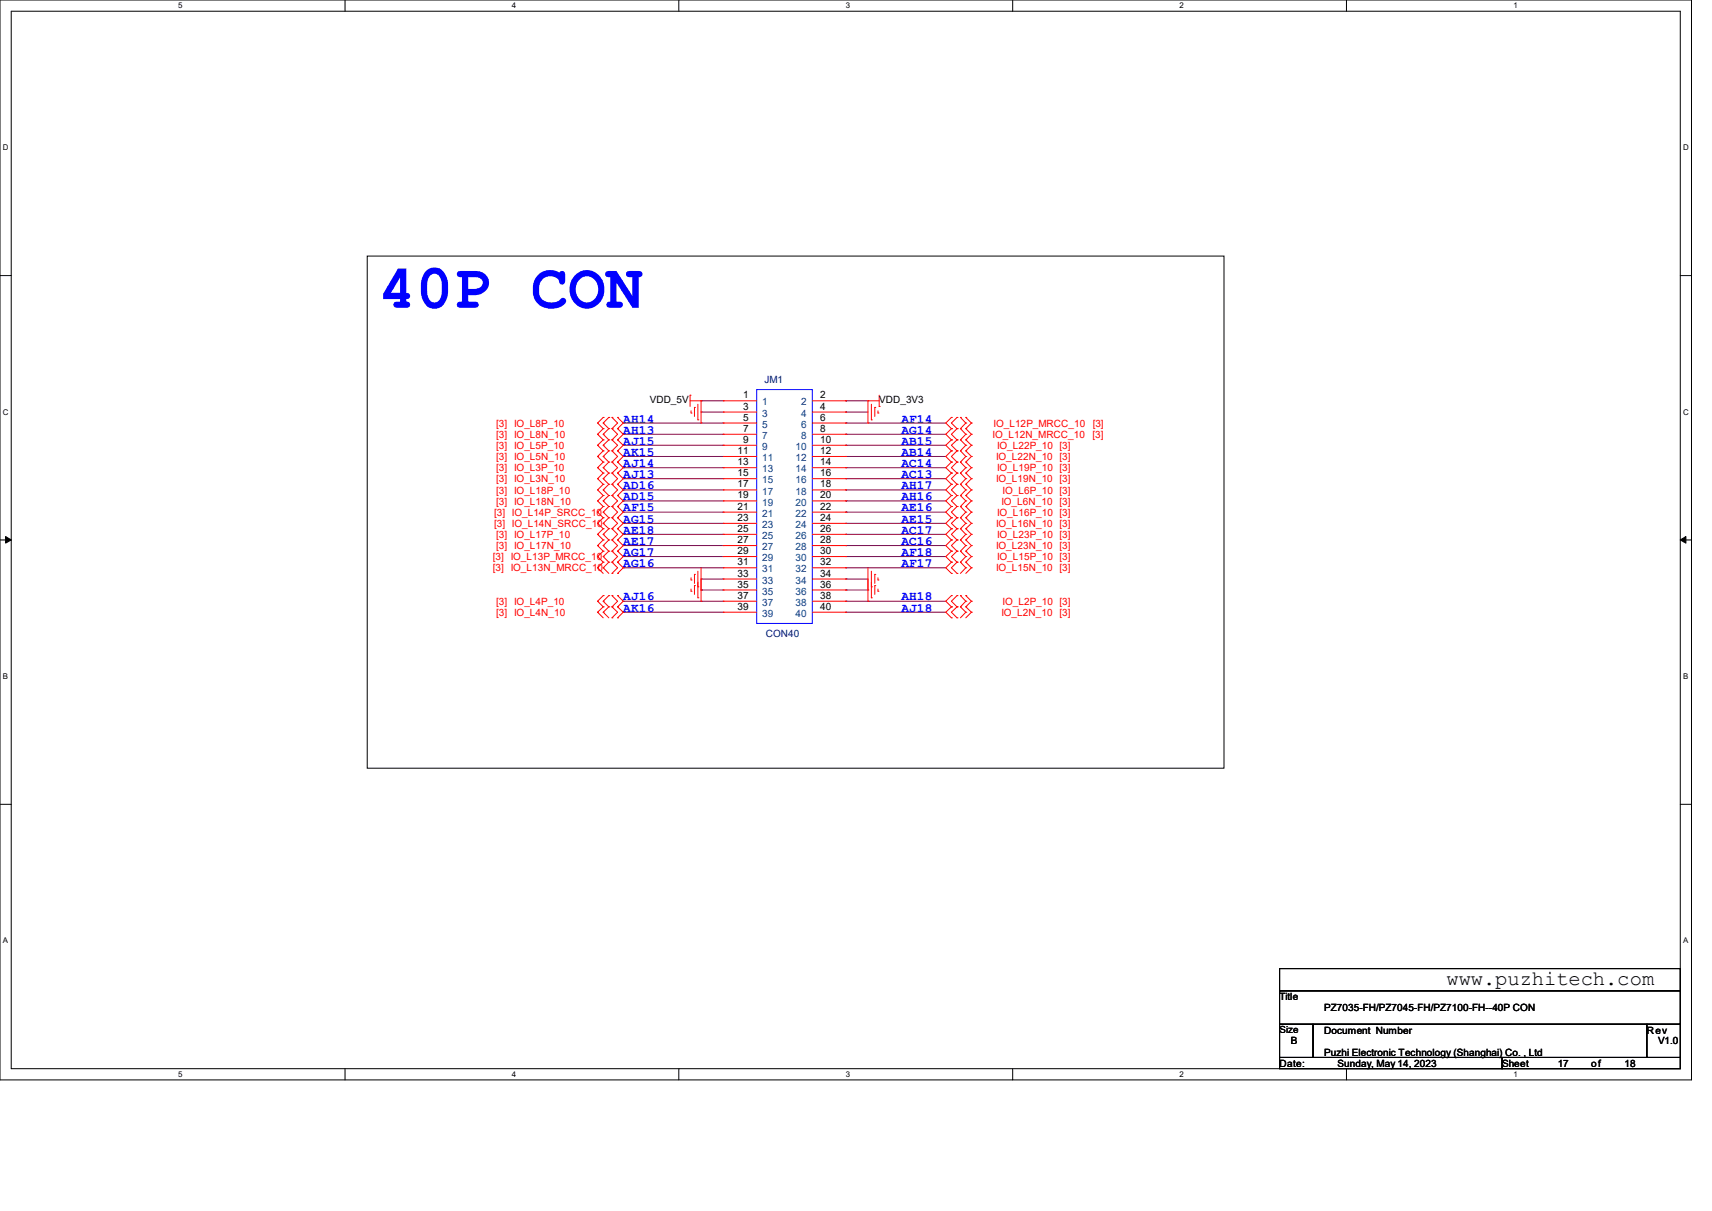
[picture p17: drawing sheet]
<svg xmlns="http://www.w3.org/2000/svg" width="297mm" height="210mm" viewBox="0 0 297 210" stroke-linecap="round" stroke-linejoin="round" font-family="sans-serif">
<defs><g id="words">
<text font-size="10.8" fill="#00f" x="65.7" y="53.4">40P CON</text>
<text font-size="3.6" x="251" y="170.8">www.puzhitech.com</text>
<g font-size="2.2" fill="#00f">
<text x="108.1" y="73.3">AH14</text>
<text x="108.1" y="75.2">AH13</text>
<text x="108.1" y="77.1">AJ15</text>
<text x="156.4" y="73.3">AF14</text>
<text x="156.4" y="75.2">AG14</text>
<text x="156.4" y="77.1">AB15</text>
<text x="108.1" y="79">AK15</text>
<text x="108.1" y="81">AJ14</text>
<text x="108.1" y="82.9">AJ13</text>
<text x="156.4" y="79">AB14</text>
<text x="156.4" y="81">AC14</text>
<text x="156.4" y="82.9">AC13</text>
<text x="108.1" y="84.8">AD16</text>
<text x="108.1" y="86.8">AD15</text>
<text x="108.1" y="88.7">AF15</text>
<text x="156.4" y="84.8">AH17</text>
<text x="156.4" y="86.8">AH16</text>
<text x="156.4" y="88.7">AE16</text>
<text x="108.1" y="90.6">AG15</text>
<text x="108.1" y="92.6">AE18</text>
<text x="108.1" y="94.5">AE17</text>
<text x="156.4" y="90.6">AE15</text>
<text x="156.4" y="92.6">AC17</text>
<text x="156.4" y="94.5">AC16</text>
<text x="108.1" y="96.4">AG17</text>
<text x="108.1" y="98.3">AG16</text>
<text x="156.4" y="96.4">AF18</text>
<text x="156.4" y="98.3">AF17</text>
<text x="108.1" y="104.1">AJ16</text>
<text x="108.1" y="106.1">AK16</text>
<text x="156.4" y="104.1">AH18</text>
<text x="156.4" y="106.1">AJ18</text>
</g>
<g font-size="1.7">
<text x="112.7" y="70">VDD_5V</text>
<text x="128.9" y="69.1">1</text>
<text x="128.9" y="71">3</text>
<text x="142.3" y="69.1">2</text>
<text x="142.3" y="71">4</text>
<text x="152.5" y="70">VDD_3V3</text>
<text x="128.9" y="72.9">5</text>
<text x="128.9" y="74.9">7</text>
<text x="128.9" y="76.8">9</text>
<text x="142.3" y="72.9">6</text>
<text x="142.3" y="74.9">8</text>
<text x="142.3" y="76.8">10</text>
<text x="128" y="78.7">11</text>
<text x="128" y="80.7">13</text>
<text x="128" y="82.6">15</text>
<text x="142.3" y="78.7">12</text>
<text x="142.3" y="80.7">14</text>
<text x="142.3" y="82.6">16</text>
<text x="128" y="84.5">17</text>
<text x="128" y="86.4">19</text>
<text x="128" y="88.4">21</text>
<text x="142.3" y="84.5">18</text>
<text x="142.3" y="86.4">20</text>
<text x="142.3" y="88.4">22</text>
<text x="128" y="90.3">23</text>
<text x="128" y="92.2">25</text>
<text x="128" y="94.2">27</text>
<text x="142.3" y="90.3">24</text>
<text x="142.3" y="92.2">26</text>
<text x="142.3" y="94.2">28</text>
<text x="128" y="96.1">29</text>
<text x="128" y="98">31</text>
<text x="128" y="100">33</text>
<text x="128" y="101.9">35</text>
<text x="142.3" y="96.1">30</text>
<text x="142.3" y="98">32</text>
<text x="142.3" y="100">34</text>
<text x="142.3" y="101.9">36</text>
<text x="128" y="103.8">37</text>
<text x="128" y="105.7">39</text>
<text x="142.3" y="103.8">38</text>
<text x="142.3" y="105.7">40</text>
<text x="222" y="173.4">Title</text>
<text x="222" y="179.2">Size</text>
<text x="229.7" y="175.3">PZ7035-FH/PZ7045-FH/PZ7100-FH--40P CON</text>
<text x="229.7" y="179.2">Document Number</text>
<text x="285.7" y="179.2">Rev</text>
<text x="222" y="185">Date:</text>
<text x="223.9" y="181.1">B</text>
<text x="229.7" y="183.1">Puzhi Electronic Technology (Shanghai) Co. , Ltd</text>
<text x="232.1" y="185">Sunday, May 14, 2023</text>
<text x="260.6" y="185">Sheet</text>
<text x="270.2" y="185">17</text>
<text x="276.1" y="185">of</text>
<text x="281.8" y="185">18</text>
<text x="287.6" y="181.1">V1.0</text>
</g>
<g font-size="1.7" fill="#004080">
<text x="132.2" y="70.3">1</text>
<text x="139" y="70.3">2</text>
<text x="132.2" y="72.3">3</text>
<text x="132.2" y="74.2">5</text>
<text x="132.2" y="76.1">7</text>
<text x="139" y="72.3">4</text>
<text x="139" y="74.2">6</text>
<text x="139" y="76.1">8</text>
<text x="132.2" y="78">9</text>
<text x="132.2" y="80">11</text>
<text x="132.2" y="81.9">13</text>
<text x="132.2" y="83.8">15</text>
<text x="138" y="78">10</text>
<text x="138" y="80">12</text>
<text x="138" y="81.9">14</text>
<text x="138" y="83.8">16</text>
<text x="132.2" y="85.8">17</text>
<text x="132.2" y="87.7">19</text>
<text x="132.2" y="89.6">21</text>
<text x="138" y="85.8">18</text>
<text x="138" y="87.7">20</text>
<text x="138" y="89.6">22</text>
<text x="132.2" y="91.6">23</text>
<text x="132.2" y="93.5">25</text>
<text x="132.2" y="95.4">27</text>
<text x="138" y="91.6">24</text>
<text x="138" y="93.5">26</text>
<text x="138" y="95.4">28</text>
<text x="132.2" y="97.3">29</text>
<text x="132.2" y="99.3">31</text>
<text x="132.2" y="101.2">33</text>
<text x="138" y="97.3">30</text>
<text x="138" y="99.3">32</text>
<text x="138" y="101.2">34</text>
<text x="132.2" y="103.1">35</text>
<text x="132.2" y="105.1">37</text>
<text x="132.2" y="107">39</text>
<text x="138" y="103.1">36</text>
<text x="138" y="105.1">38</text>
<text x="138" y="107">40</text>
</g>
<g font-size="1.7" fill="#000080">
<text x="132.6" y="66.5">JM1</text>
<text x="132.8" y="110.5">CON40</text>
</g>
<g font-size="1.7" fill="#f00">
<text x="86.1" y="74">[3] IO_L8P_10</text>
<text x="86.1" y="75.9">[3] IO_L8N_10</text>
<text x="86.1" y="77.9">[3] IO_L5P_10</text>
<text x="172.2" y="75.9">IO_L12N_MRCC_10</text>
<text x="172.4" y="74">IO_L12P_MRCC_10</text>
<text x="173" y="77.9">IO_L22P_10 [3]</text>
<text x="189.6" y="75.9">[3]</text>
<text x="189.6" y="74">[3]</text>
<text x="86.1" y="83.6">[3] IO_L3N_10</text>
<text x="86.1" y="81.7">[3] IO_L3P_10</text>
<text x="86.1" y="79.8">[3] IO_L5N_10</text>
<text x="172.8" y="79.8">IO_L22N_10 [3]</text>
<text x="172.8" y="83.6">IO_L19N_10 [3]</text>
<text x="173" y="81.7">IO_L19P_10 [3]</text>
<text x="85.7" y="89.4">[3] IO_L14P_SRCC_10</text>
<text x="86.1" y="87.5">[3] IO_L18N_10</text>
<text x="86.1" y="85.6">[3] IO_L18P_10</text>
<text x="173" y="89.4">IO_L16P_10 [3]</text>
<text x="173.7" y="87.5">IO_L6N_10 [3]</text>
<text x="173.9" y="85.6">IO_L6P_10 [3]</text>
<text x="85.7" y="91.4">[3] IO_L14N_SRCC_10</text>
<text x="86.1" y="95.2">[3] IO_L17N_10</text>
<text x="86.1" y="93.3">[3] IO_L17P_10</text>
<text x="172.8" y="91.4">IO_L16N_10 [3]</text>
<text x="172.8" y="95.2">IO_L23N_10 [3]</text>
<text x="173" y="93.3">IO_L23P_10 [3]</text>
<text x="85.5" y="99.1">[3] IO_L13N_MRCC_10</text>
<text x="85.5" y="97.2">[3] IO_L13P_MRCC_10</text>
<text x="172.8" y="99.1">IO_L15N_10 [3]</text>
<text x="173" y="97.2">IO_L15P_10 [3]</text>
<text x="86.1" y="106.8">[3] IO_L4N_10</text>
<text x="86.1" y="104.9">[3] IO_L4P_10</text>
<text x="173.7" y="106.8">IO_L2N_10 [3]</text>
<text x="173.9" y="104.9">IO_L2P_10 [3]</text>
</g>
<g font-size="1.4">
<text x="30.9" y="1.4">5</text>
<text x="88.8" y="1.4">4</text>
<text x="146.7" y="1.4">3</text>
<text x="204.6" y="1.4">2</text>
<text x="262.6" y="1.4">1</text>
<text x=".5" y="26.1">D</text>
<text x="292" y="26.1">D</text>
<text x=".5" y="71.9">C</text>
<text x="292" y="71.9">C</text>
<text x=".5" y="117.8">B</text>
<text x="292" y="117.8">B</text>
<text x=".5" y="163.6">A</text>
<text x="292" y="163.6">A</text>
<text x="30.9" y="186.8">5</text>
<text x="88.8" y="186.8">4</text>
<text x="146.7" y="186.8">3</text>
<text x="204.6" y="186.8">2</text>
<text x="262.6" y="186.8">1</text>
</g>
</g></defs>
<path d="M0 0h293.5v187.3h-293.5zM1.9 1.9h289.6v183.4h-289.6z" fill="none" stroke="#000" stroke-width=".17"/>
<g fill="#fff">
<path d="M30.9 .2h.8v1.5h-.8z"/>
<path d="M30.9 185.5h.8v1.6h-.8z"/>
</g>
<path d="M59.9 0v1.9M59.9 185.3v2" fill="none" stroke="#000" stroke-width=".17"/>
<g fill="#fff">
<path d="M88.8 .2h.8v1.5h-.8z"/>
<path d="M88.8 185.5h.8v1.6h-.8z"/>
</g>
<path d="M117.8 0v1.9M117.8 185.3v2" fill="none" stroke="#000" stroke-width=".17"/>
<g fill="#fff">
<path d="M146.7 .2h.8v1.5h-.8z"/>
<path d="M146.7 185.5h.8v1.6h-.8z"/>
</g>
<path d="M175.7 0v1.9M175.7 185.3v2" fill="none" stroke="#000" stroke-width=".17"/>
<g fill="#fff">
<path d="M204.6 .2h.8v1.5h-.8z"/>
<path d="M204.6 185.5h.8v1.6h-.8z"/>
</g>
<path d="M233.6 0v1.9M233.6 185.3v2" fill="none" stroke="#000" stroke-width=".17"/>
<g fill="#fff">
<path d="M262.6 .2h.7v1.5h-.7z"/>
<path d="M262.6 185.5h.7v1.6h-.7z"/>
<path d="M.5 24.8h1v1.6h-1z"/>
<path d="M292 24.8h1v1.6h-1z"/>
<path d="M.5 70.7h1v1.5h-1z"/>
<path d="M292 70.7h1v1.5h-1z"/>
</g>
<path d="M0 47.8h1.9M291.5 47.8h2" fill="none" stroke="#000" stroke-width=".17"/>
<g fill="#fff">
<path d="M.5 116.5h.9v1.6h-.9z"/>
<path d="M292 116.5h.9v1.6h-.9z"/>
</g>
<path d="M0 93.6h1.9M291.5 93.6h2" fill="none" stroke="#000" stroke-width=".17"/>
<path d="M1 93l.9 .6-.9 .6zM291.5 93.6l1-.6v1.2z" fill="#000" stroke="#000" stroke-width=".17"/>
<g fill="#fff">
<path d="M.5 162.4h.9v1.5h-.9z"/>
<path d="M292 162.4h.9v1.5h-.9z"/>
</g>
<path d="M63.7 44.4h148.6v88.8h-148.6zM0 139.5h1.9M291.5 139.5h2M222 168h69.5v3.8h-69.5zM222 171.8h69.5v5.8h-69.5zM222 177.6h5.8v5.8h-5.8zM227.8 177.6h57.9v5.8h-57.9zM285.7 177.6h5.8v5.8h-5.8zM222 183.4h38.6v1.9h-38.6zM260.6 183.4h30.9v1.9h-30.9z" fill="none" stroke="#000" stroke-width=".17"/>
<g fill="none" stroke="#800040" stroke-width=".17">
<path d="M108.1 73.4h.1M108.1 75.3h.1M108.1 79.2h.1M108.1 77.2h.1M108.1 73.4h17.4M108.1 75.3h17.4M108.1 79.2h17.4M108.1 77.2h17.4M121.6 71.5h.1M121.6 69.5h.1M121.6 71.5h3.9M121.6 69.5h3.9"/>
<path d="M146.7 73.4h.1M146.7 79.2h.1M146.7 75.3h.1M146.7 77.2h.1M146.7 71.5h.1M146.7 69.5h.1M146.7 73.4h17.4M146.7 75.3h17.4M146.7 79.2h17.4M146.7 77.2h17.4M146.7 71.5h3.9M146.7 69.5h3.9"/>
<path d="M108.1 85h.1M108.1 86.9h.1M108.1 83h.1M108.1 81.1h.1M108.1 92.7h.1M108.1 94.6h.1M108.1 90.8h.1M108.1 88.8h.1M108.1 98.5h.1M108.1 96.5h.1M108.1 83h17.4M108.1 81.1h17.4"/>
<path d="M108.1 85h17.4M108.1 86.9h17.4M108.1 88.8h17.4M108.1 92.7h17.4M108.1 90.8h17.4M108.1 94.6h17.4M108.1 98.5h17.4M108.1 96.5h17.4M146.7 83h.1M146.7 81.1h.1M146.7 85h.1M146.7 86.9h.1"/>
<path d="M146.7 88.8h.1M146.7 92.7h.1M146.7 90.8h.1M146.7 94.6h.1M146.7 98.5h.1M146.7 96.5h.1M146.7 83h17.4M146.7 81.1h17.4M146.7 85h17.4M146.7 86.9h17.4M146.7 88.8h17.4M146.7 92.7h17.4"/>
<path d="M146.7 90.8h17.4M146.7 94.6h17.4M146.7 98.5h17.4M146.7 96.5h17.4M108.1 104.3h.1M108.1 106.2h.1M108.1 104.3h17.4M108.1 106.2h17.4M121.6 102.3h.1M121.6 100.4h.1M121.6 102.3h3.9M121.6 100.4h3.9"/>
<path d="M146.7 102.3h.1M146.7 100.4h.1M146.7 106.2h.1M146.7 104.3h.1M146.7 102.3h3.9M146.7 100.4h3.9M146.7 104.3h17.4M146.7 106.2h17.4"/>
</g>
<g fill="none" stroke="#f00" stroke-width=".17">
<path d="M103.7 73.4h.1M103.7 75.3h.1M103.7 79.2h.1M103.7 77.2h.1M103.7 73.4l.9 .9M103.7 75.3l.9 1M103.7 79.2l.9 .9M103.7 77.2l.9 1M104.6 73.4h.1M104.6 72.4h.1M104.6 75.3h.1M104.6 74.3h.1"/>
<path d="M104.6 79.2h.1M104.6 78.2h.1M104.6 77.2h.1M104.6 76.3h.1M104.6 73.4l1 .9M104.6 72.4l-.9 1M104.6 75.3l1 1M104.6 74.3l-.9 1M104.6 79.2l1 .9M104.6 78.2l-.9 1M104.6 77.2l1 1M104.6 76.3l-.9 .9"/>
<path d="M105.6 72.4h.1M105.6 74.3h.1M105.6 78.2h.1M105.6 76.3h.1M105.6 72.4l-1 1M105.6 74.3l-1 1M105.6 78.2l-1 1M105.6 76.3l-1 .9M106.2 74.3h.1M106.2 72.4h.1M106.2 76.3h.1M106.2 78.2h.1"/>
<path d="M106.2 72.4l.9 1-.9 .9M106.2 74.3l.9 1-.9 1M106.2 78.2l.9 1-.9 .9M106.2 76.3l.9 .9-.9 1M107.1 72.4h.1M107.1 74.3h.1M107.1 76.3h.1M107.1 78.2h.1M107.1 72.4l1 1-1 .9M107.1 74.3l1 1-1 1M107.1 78.2l1 1-1 .9M107.1 76.3l1 .9-1 1"/>
<path d="M119.7 68.5h.1M119.7 69.5h1.9M119.7 68.5v2M119.9 71.6h.1M119.9 71.2v.4M120.5 70.7h.1M120.5 70.7v1.5M121.1 72.8h.1M121.1 70.1v2.7M121.6 69.5h.1M121.6 73.4h.1M121.6 69.5v3.9"/>
<path d="M125.5 69.5h.1M125.5 71.5h.1M125.5 73.4h.1M125.5 75.3h.1M125.5 77.2h.1M125.5 79.2h.1M125.5 69.5h5.8M125.5 71.5h5.8M125.5 73.4h5.8M125.5 75.3h5.8M125.5 77.2h5.8M125.5 79.2h5.8"/>
<path d="M140.9 69.5h5.8M140.9 71.5h5.8M140.9 73.4h5.8M140.9 75.3h5.8M140.9 77.2h5.8M140.9 79.2h5.8M146.7 69.5h.1M146.7 71.5h.1M146.7 73.4h.1M146.7 75.3h.1M146.7 77.2h.1M146.7 79.2h.1"/>
<path d="M150.6 73.4h.1M150.6 69.5h.1M150.6 69.5h1.9M150.6 69.5v3.9M151.2 72.8h.1M151.2 70.1v2.7M151.8 70.7h.1M151.8 70.7v1.5M152.3 71.6h.1M152.3 71.2v.4M152.5 70.5h.1M152.5 68.5v2"/>
<path d="M165.1 74.3h.1M165.1 76.3h.1M165.1 72.4h.1M165.1 78.2h.1M165.1 74.3l-1 1 1 1M165.1 72.4l-1 1 1 .9M165.1 78.2l-1 1 1 .9M165.1 76.3l-1 .9 1 1M166 76.3h.1M166 74.3h.1M166 72.4h.1M166 78.2h.1"/>
<path d="M166 74.3l-.9 1 .9 1M166 72.4l-.9 1 .9 .9M166 78.2l-.9 1 .9 .9M166 76.3l-.9 .9 .9 1M166.6 74.3h.1M166.6 72.4h.1M166.6 78.2h.1M166.6 76.3h.1M166.6 74.3l1 1M166.6 72.4l1 1M166.6 78.2l1 1M166.6 76.3l1 .9"/>
<path d="M167.6 75.3h.1M167.6 74.3h.1M167.6 73.4h.1M167.6 72.4h.1M167.6 79.2h.1M167.6 78.2h.1M167.6 77.2h.1M167.6 76.3h.1M167.6 75.3l-1 1M167.6 74.3l.9 1M167.6 73.4l-1 .9M167.6 72.4l.9 1"/>
<path d="M167.6 79.2l-1 .9M167.6 78.2l.9 1M167.6 77.2l-1 1M167.6 76.3l.9 .9M168.5 75.3h.1M168.5 73.4h.1M168.5 79.2h.1M168.5 77.2h.1M168.5 75.3l-.9 1M168.5 73.4l-.9 .9M168.5 79.2l-.9 .9M168.5 77.2l-.9 1"/>
<path d="M103.7 90.8h.1M103.7 88.8h.1M103.7 98.5h.1M103.7 96.5h.1M103.7 83h.1M103.7 81.1h.1M103.7 94.6h.1M103.7 92.7h.1M103.7 86.9h.1M103.7 85h.1M103.7 90.8l.9 .9M103.7 88.8l.9 1"/>
<path d="M103.7 98.5l.9 .9M103.7 96.5l.9 1M103.7 83l.9 1M103.7 81.1l.9 .9M103.7 94.6l.9 1M103.7 92.7l.9 .9M103.7 86.9l.9 .9M103.7 85l.9 .9M104.6 90.8h.1M104.6 89.8h.1M104.6 88.8h.1M104.6 87.8h.1"/>
<path d="M104.6 98.5h.1M104.6 97.5h.1M104.6 96.5h.1M104.6 95.6h.1M104.6 83h.1M104.6 82h.1M104.6 81.1h.1M104.6 80.1h.1M104.6 94.6h.1M104.6 93.6h.1M104.6 92.7h.1M104.6 91.7h.1"/>
<path d="M104.6 86.9h.1M104.6 85.9h.1M104.6 85h.1M104.6 84h.1M104.6 90.8l1 .9M104.6 89.8l-.9 1M104.6 88.8l1 1M104.6 87.8l-.9 1M104.6 98.5l1 .9M104.6 97.5l-.9 1M104.6 96.5l1 1M104.6 95.6l-.9 .9"/>
<path d="M104.6 83l1 1M104.6 82l-.9 1M104.6 81.1l1 .9M104.6 80.1l-.9 1M104.6 94.6l1 1M104.6 93.6l-.9 1M104.6 92.7l1 .9M104.6 91.7l-.9 1M104.6 86.9l1 .9M104.6 85.9l-.9 1M104.6 85l1 .9M104.6 84l-.9 1"/>
<path d="M105.6 89.8h.1M105.6 87.8h.1M105.6 97.5h.1M105.6 95.6h.1M105.6 82h.1M105.6 80.1h.1M105.6 93.6h.1M105.6 91.7h.1M105.6 85.9h.1M105.6 84h.1M105.6 89.8l-1 1M105.6 87.8l-1 1"/>
<path d="M105.6 97.5l-1 1M105.6 95.6l-1 .9M105.6 82l-1 1M105.6 80.1l-1 1M105.6 93.6l-1 1M105.6 91.7l-1 1M105.6 85.9l-1 1M105.6 84l-1 1M106.2 91.7h.1M106.2 89.8h.1M106.2 87.8h.1M106.2 99.4h.1"/>
<path d="M106.2 97.5h.1M106.2 95.6h.1M106.2 84h.1M106.2 82h.1M106.2 80.1h.1M106.2 93.6h.1M106.2 85.9h.1M106.2 89.8l.9 1-.9 .9M106.2 87.8l.9 1-.9 1M106.2 97.5l.9 1-.9 .9M106.2 95.6l.9 .9-.9 1M106.2 82l.9 1-.9 1"/>
<path d="M106.2 80.1l.9 1-.9 .9M106.2 93.6l.9 1-.9 1M106.2 91.7l.9 1-.9 .9M106.2 85.9l.9 1-.9 .9M106.2 84l.9 1-.9 .9M107.1 89.8h.1M107.1 91.7h.1M107.1 87.8h.1M107.1 97.5h.1M107.1 99.4h.1M107.1 95.6h.1M107.1 82h.1"/>
<path d="M107.1 84h.1M107.1 80.1h.1M107.1 93.6h.1M107.1 85.9h.1M107.1 89.8l1 1-1 .9M107.1 87.8l1 1-1 1M107.1 97.5l1 1-1 .9M107.1 95.6l1 .9-1 1M107.1 82l1 1-1 1M107.1 80.1l1 1-1 .9M107.1 93.6l1 1-1 1M107.1 91.7l1 1-1 .9"/>
<path d="M107.1 85.9l1 1-1 .9M107.1 84l1 1-1 .9M120.5 99.6h.1M120.5 99.6v1.6M121.1 99.1v4.6M121.6 98.5v5.8M125.5 81.1h.1M125.5 83h.1M125.5 85h.1M125.5 86.9h.1M125.5 88.8h.1M125.5 90.8h.1"/>
<path d="M125.5 92.7h.1M125.5 94.6h.1M125.5 96.5h.1M125.5 98.5h.1M125.5 81.1h5.8M125.5 83h5.8M125.5 85h5.8M125.5 86.9h5.8M125.5 88.8h5.8M125.5 90.8h5.8M125.5 92.7h5.8M125.5 94.6h5.8"/>
<path d="M125.5 96.5h5.8M125.5 98.5h5.8M140.9 81.1h5.8M140.9 83h5.8M140.9 85h5.8M140.9 86.9h5.8M140.9 88.8h5.8M140.9 90.8h5.8M140.9 92.7h5.8M140.9 94.6h5.8M140.9 96.5h5.8M140.9 98.5h5.8"/>
<path d="M146.7 81.1h.1M146.7 83h.1M146.7 85h.1M146.7 86.9h.1M146.7 88.8h.1M146.7 90.8h.1M146.7 92.7h.1M146.7 94.6h.1M146.7 96.5h.1M146.7 98.5h.1M150.6 98.5v5.8M151.2 99.1v4.6"/>
<path d="M151.8 99.6h.1M151.8 99.6v1.6M165.1 95.6h.1M165.1 97.5h.1M165.1 99.4h.1M165.1 89.8h.1M165.1 91.7h.1M165.1 87.8h.1M165.1 80.1h.1M165.1 93.6h.1M165.1 84h.1M165.1 85.9h.1"/>
<path d="M165.1 82h.1M165.1 95.6l-1 .9 1 1M165.1 97.5l-1 1 1 .9M165.1 89.8l-1 1 1 .9M165.1 87.8l-1 1 1 1M165.1 91.7l-1 1 1 .9M165.1 93.6l-1 1 1 1M165.1 84l-1 1 1 .9M165.1 85.9l-1 1 1 .9M165.1 80.1l-1 1 1 .9M165.1 82l-1 1 1 1M166 97.5h.1"/>
<path d="M166 95.6h.1M166 99.4h.1M166 91.7h.1M166 89.8h.1M166 87.8h.1M166 80.1h.1M166 93.6h.1M166 85.9h.1M166 84h.1M166 82h.1M166 95.6l-.9 .9 .9 1M166 97.5l-.9 1 .9 .9"/>
<path d="M166 89.8l-.9 1 .9 .9M166 87.8l-.9 1 .9 1M166 91.7l-.9 1 .9 .9M166 93.6l-.9 1 .9 1M166 84l-.9 1 .9 .9M166 85.9l-.9 1 .9 .9M166 80.1l-.9 1 .9 .9M166 82l-.9 1 .9 1M166.6 95.6h.1M166.6 97.5h.1M166.6 89.8h.1M166.6 87.8h.1"/>
<path d="M166.6 91.7h.1M166.6 93.6h.1M166.6 84h.1M166.6 85.9h.1M166.6 80.1h.1M166.6 82h.1M166.6 95.6l1 .9M166.6 97.5l1 1M166.6 89.8l1 1M166.6 87.8l1 1M166.6 91.7l1 1M166.6 93.6l1 1"/>
<path d="M166.6 84l1 1M166.6 85.9l1 1M166.6 80.1l1 1M166.6 82l1 1M167.6 96.5h.1M167.6 95.6h.1M167.6 98.5h.1M167.6 97.5h.1M167.6 90.8h.1M167.6 89.8h.1M167.6 88.8h.1M167.6 87.8h.1"/>
<path d="M167.6 92.7h.1M167.6 91.7h.1M167.6 94.6h.1M167.6 93.6h.1M167.6 85h.1M167.6 84h.1M167.6 86.9h.1M167.6 85.9h.1M167.6 81.1h.1M167.6 80.1h.1M167.6 83h.1M167.6 82h.1"/>
<path d="M167.6 96.5l-1 1M167.6 95.6l.9 .9M167.6 98.5l-1 .9M167.6 97.5l.9 1M167.6 90.8l-1 .9M167.6 89.8l.9 1M167.6 88.8l-1 1M167.6 87.8l.9 1M167.6 92.7l-1 .9M167.6 91.7l.9 1M167.6 94.6l-1 1M167.6 93.6l.9 1"/>
<path d="M167.6 85l-1 .9M167.6 84l.9 1M167.6 86.9l-1 .9M167.6 85.9l.9 1M167.6 81.1l-1 .9M167.6 80.1l.9 1M167.6 83l-1 1M167.6 82l.9 1M168.5 96.5h.1M168.5 98.5h.1M168.5 90.8h.1M168.5 88.8h.1"/>
<path d="M168.5 92.7h.1M168.5 94.6h.1M168.5 85h.1M168.5 86.9h.1M168.5 81.1h.1M168.5 83h.1M168.5 96.5l-.9 1M168.5 98.5l-.9 .9M168.5 90.8l-.9 .9M168.5 88.8l-.9 1M168.5 92.7l-.9 .9M168.5 94.6l-.9 1"/>
<path d="M168.5 85l-.9 .9M168.5 86.9l-.9 .9M168.5 81.1l-.9 .9M168.5 83l-.9 1M103.7 106.2h.1M103.7 104.3h.1M103.7 106.2l.9 .9M103.7 104.3l.9 .9M104.6 106.2h.1M104.6 105.2h.1M104.6 104.3h.1M104.6 103.3h.1"/>
<path d="M104.6 106.2l1 .9M104.6 105.2l-.9 1M104.6 104.3l1 .9M104.6 103.3l-.9 1M105.6 105.2h.1M105.6 103.3h.1M105.6 105.2l-1 1M105.6 103.3l-1 1M106.2 107.1h.1M106.2 105.2h.1M106.2 103.3h.1M106.2 105.2l.9 1-.9 .9"/>
<path d="M106.2 103.3l.9 1-.9 .9M107.1 105.2h.1M107.1 107.1h.1M107.1 103.3h.1M107.1 105.2l1 1-1 .9M107.1 103.3l1 1-1 .9M119.9 102.5h.1M119.9 100.6h.1M119.9 100.2v.4M119.9 102.2v.3M120.5 101.6h.1M120.5 101.6v1.5"/>
<path d="M121.1 103.7h.1M121.1 101.8h.1M121.6 104.3h.1M121.6 102.3h.1M125.5 100.4h.1M125.5 102.3h.1M125.5 104.3h.1M125.5 106.2h.1M125.5 100.4h5.8M125.5 102.3h5.8M125.5 104.3h5.8M125.5 106.2h5.8"/>
<path d="M140.9 100.4h5.8M140.9 102.3h5.8M140.9 104.3h5.8M140.9 106.2h5.8M146.7 100.4h.1M146.7 102.3h.1M146.7 104.3h.1M146.7 106.2h.1M150.6 104.3h.1M150.6 102.3h.1M151.2 103.7h.1M151.2 101.8h.1"/>
<path d="M151.8 101.6h.1M151.8 101.6v1.5M152.3 102.5h.1M152.3 100.6h.1M152.3 100.2v.4M152.3 102.2v.3M165.1 103.3h.1M165.1 105.2h.1M165.1 107.1h.1M165.1 103.3l-1 1 1 .9M165.1 105.2l-1 1 1 .9M166 105.2h.1"/>
<path d="M166 103.3h.1M166 107.1h.1M166 103.3l-.9 1 .9 .9M166 105.2l-.9 1 .9 .9M166.6 103.3h.1M166.6 105.2h.1M166.6 103.3l1 1M166.6 105.2l1 1M167.6 104.3h.1M167.6 103.3h.1M167.6 106.2h.1M167.6 105.2h.1"/>
<path d="M167.6 104.3l-1 .9M167.6 103.3l.9 1M167.6 106.2l-1 .9M167.6 105.2l.9 1M168.5 104.3h.1M168.5 106.2h.1M168.5 104.3l-.9 .9M168.5 106.2l-.9 .9"/>
</g>
<path d="M131.3 67.6h9.6v40.5h-9.6z" fill="none" stroke="#00f" stroke-width=".17"/>
<use href="#words"/>
</svg>
